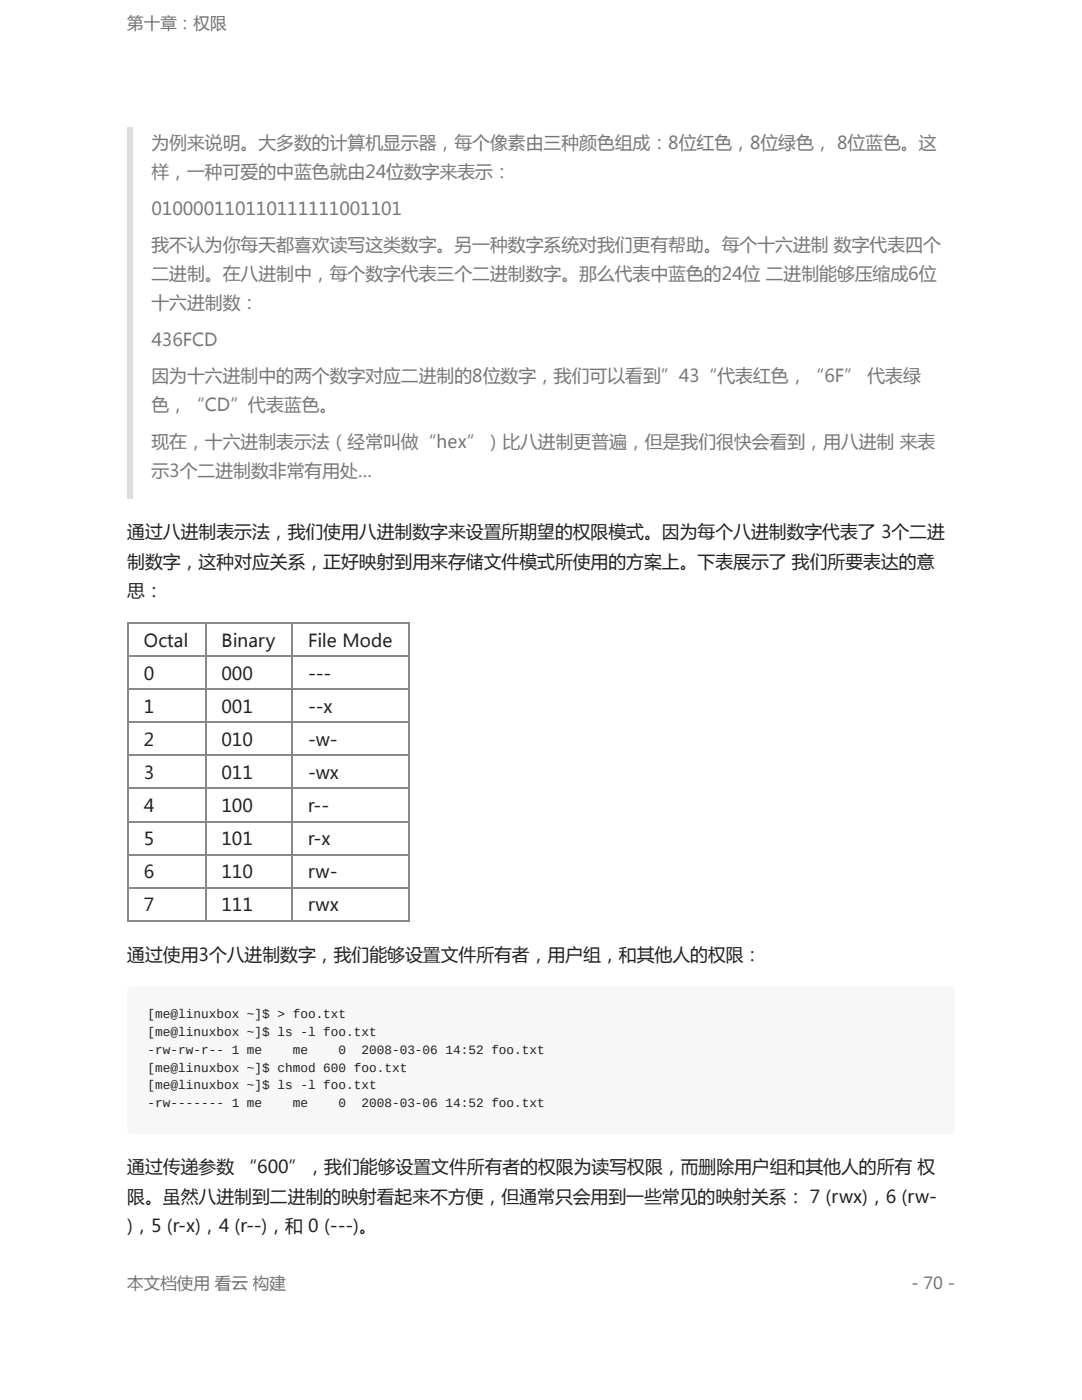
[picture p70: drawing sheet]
<svg xmlns="http://www.w3.org/2000/svg" width="216mm" height="279mm" viewBox="0 0 216 279" stroke-linecap="round" stroke-linejoin="round" font-family="sans-serif">
<defs><g id="words">
<g font-size="3.6" fill="#777">
<text x="30.2" y="29.8">为例来说明。大多数的计算机显示器，每个像素由三种颜色组成：8位红色，8位绿色， 8位蓝色。这</text>
<text x="30.2" y="35.6">样，一种可爱的中蓝色就由24位数字来表示：</text>
<text x="30.2" y="42.9">010000110110111111001101</text>
<text x="30.2" y="50">我不认为你每天都喜欢读写这类数字。另一种数字系统对我们更有帮助。每个十六进制 数字代表四个</text>
<text x="30.2" y="55.9">二进制。在八进制中，每个数字代表三个二进制数字。那么代表中蓝色的24位 二进制能够压缩成6位</text>
<text x="30.2" y="61.7">十六进制数：</text>
<text x="30.2" y="69.1">436FCD</text>
<text x="30.2" y="76.2">因为十六进制中的两个数字对应二进制的8位数字，我们可以看到”43“代表红色，“6F” 代表绿</text>
<text x="30.2" y="82">色，“CD”代表蓝色。</text>
<text x="30.2" y="89.4">现在，十六进制表示法（经常叫做“hex”）比八进制更普遍，但是我们很快会看到，用八进制 来表</text>
<text x="30.2" y="95.2">示3个二进制数非常有用处…</text>
</g>
<g font-size="3.6" fill="#222">
<text x="25.4" y="107.4">通过八进制表示法，我们使用八进制数字来设置所期望的权限模式。因为每个八进制数字代表了 3个二进</text>
<text x="25.4" y="113.3">制数字，这种对应关系，正好映射到用来存储文件模式所使用的方案上。下表展示了 我们所要表达的意</text>
<text x="25.4" y="119.1">思：</text>
<text x="28.7" y="129">Octal</text>
<text x="44.2" y="129">Binary</text>
<text x="61.5" y="129">File Mode</text>
<text x="28.7" y="135.6">0</text>
<text x="44.2" y="135.6">000</text>
<text x="61.5" y="135.6">---</text>
<text x="28.7" y="142.2">1</text>
<text x="44.2" y="142.2">001</text>
<text x="61.5" y="142.2">--x</text>
<text x="28.7" y="148.8">2</text>
<text x="44.2" y="148.8">010</text>
<text x="61.5" y="148.8">-w-</text>
<text x="28.7" y="155.4">3</text>
<text x="44.2" y="155.4">011</text>
<text x="61.5" y="155.4">-wx</text>
<text x="28.7" y="162.1">4</text>
<text x="44.2" y="162.1">100</text>
<text x="61.5" y="162.1">r--</text>
<text x="28.7" y="168.7">5</text>
<text x="44.2" y="168.7">101</text>
<text x="61.5" y="168.7">r-x</text>
<text x="28.7" y="175.3">6</text>
<text x="44.2" y="175.3">110</text>
<text x="61.5" y="175.3">rw-</text>
<text x="28.7" y="181.9">7</text>
<text x="44.2" y="181.9">111</text>
<text x="61.5" y="181.9">rwx</text>
<text x="25.4" y="191.8">通过使用3个八进制数字，我们能够设置文件所有者，用户组，和其他人的权限：</text>
<text x="25.4" y="234.2">通过传递参数 “600”，我们能够设置文件所有者的权限为读写权限，而删除用户组和其他人的所有 权</text>
<text x="25.4" y="240">限。虽然八进制到二进制的映射看起来不方便，但通常只会用到一些常见的映射关系： 7 (rwx)，6 (rw-</text>
<text x="25.4" y="245.9">)，5 (r-x)，4 (r--)，和 0 (---)。</text>
</g>
<g font-size="3.3" fill="#727272">
<text x="25.4" y="5.8">第十章：权限</text>
<text x="25.4" y="257.3">本文档使用 看云 构建</text>
<text x="181.9" y="257.3">- 70 -</text>
</g>
<g font-size="2.5" fill="#222">
<text x="29.5" y="203.2">[me@linuxbox ~]$ &gt; foo.txt</text>
<text x="29.5" y="206.8">[me@linuxbox ~]$ ls -l foo.txt</text>
<text x="29.5" y="210.3">-rw-rw-r-- 1 me</text>
<text x="29.5" y="213.9">[me@linuxbox ~]$ chmod 600 foo.txt</text>
<text x="58.4" y="210.3">me</text>
<text x="67.6" y="210.3">0</text>
<text x="72.1" y="210.3">2008-03-06</text>
<text x="88.9" y="210.3">14:52 foo.txt</text>
<text x="29.5" y="217.4">[me@linuxbox ~]$ ls -l foo.txt</text>
<text x="29.5" y="221">-rw------- 1 me</text>
<text x="58.4" y="221">me</text>
<text x="67.6" y="221">0</text>
<text x="72.1" y="221">2008-03-06</text>
<text x="88.9" y="221">14:52 foo.txt</text>
</g>
</g></defs>
<path d="M25.4 25.4h1v74.2h-1z" fill="#ddd"/>
<g fill="none" stroke="#888" stroke-width=".25">
<path d="M25.4 137.5h56.4M25.4 130.9h56.4M25.4 124.3h56.4M25.5 124.2v59.7M41 124.2v59.7M58.3 124.2v59.7M81.7 124.2v59.7M25.4 157.4h56.4M25.4 150.7h56.4M25.4 144.1h56.4M25.4 177.2h56.4M25.4 170.6h56.4"/>
<path d="M25.4 164h56.4M25.4 183.8h56.4"/>
</g>
<path d="M25.6 197.1l.6-.2h163.5a.76 .76 0 0 1 .8 .7v28a.76 .76 0 0 1-.8 .7h-163.5a.76 .76 0 0 1-.8-.7v-28z" fill-rule="evenodd" fill="#f7f7f7"/>
<use href="#words"/>
</svg>
